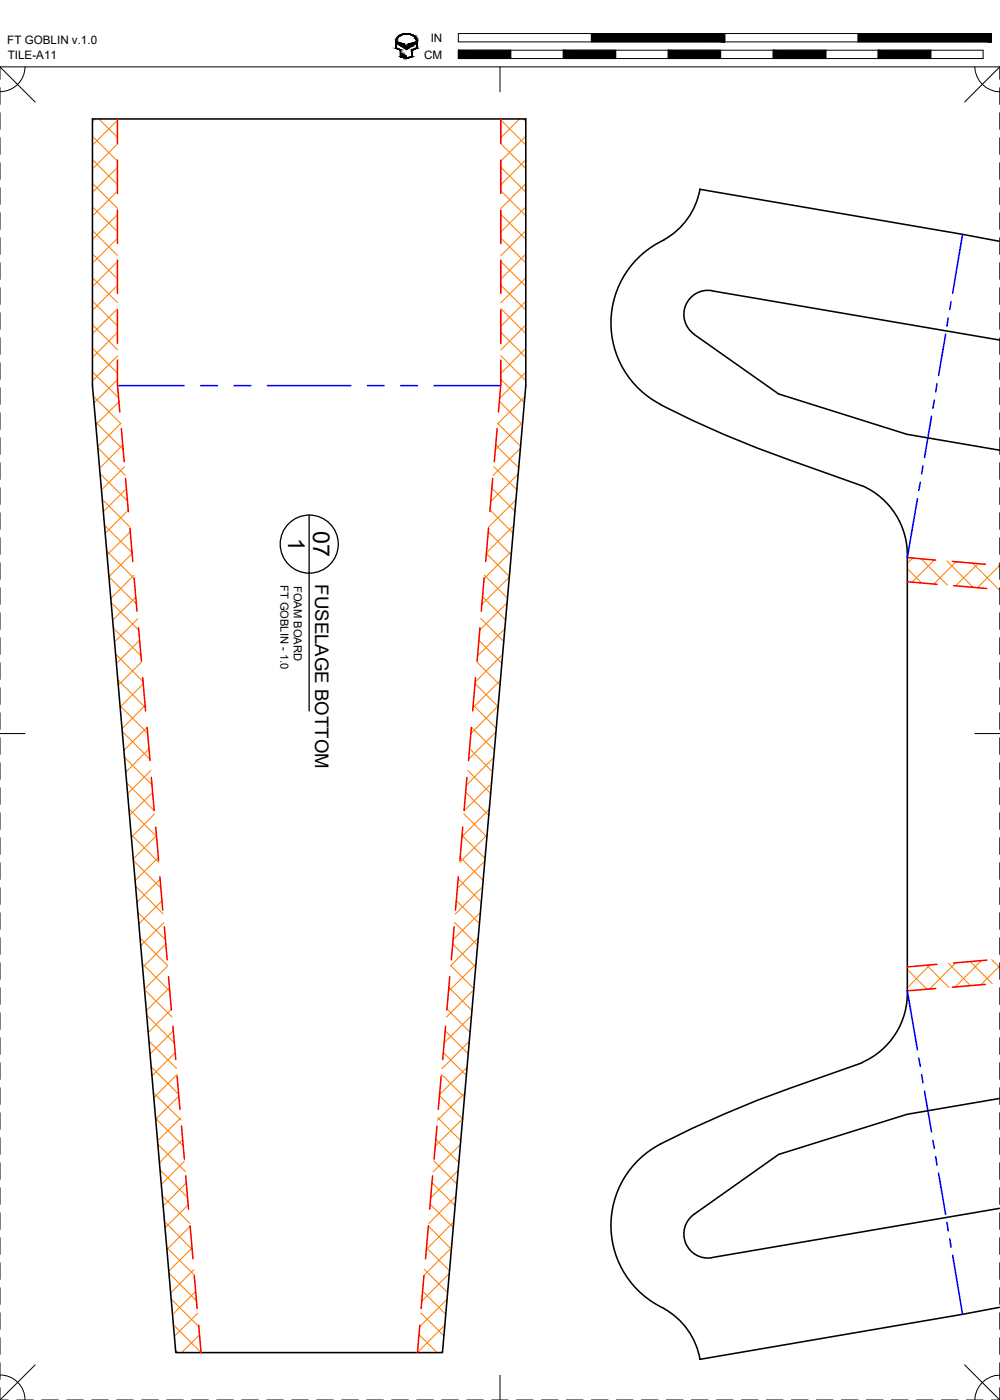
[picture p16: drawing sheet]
<svg xmlns="http://www.w3.org/2000/svg" width="190mm" height="267mm" viewBox="0 0 190 267" stroke-linecap="round" stroke-linejoin="round" font-family="sans-serif">
<defs><g id="words">
<g font-size="4.4">
<text x="59.7" y="101.2" transform="rotate(90 59.7 101.2)">07</text>
<text x="54.9" y="102.4" transform="rotate(90 54.9 102.4)">1</text>
</g>
<text font-size="3.5" x="60" y="111.3" transform="rotate(90 60 111.3)">FUSELAGE BOTTOM</text>
<g font-size="2.2">
<text x="1.4" y="8.5">FT GOBLIN v.1.0</text>
<text x="1.5" y="11.2">TILE-A11</text>
<text x="80.8" y="11.2">CM</text>
<text x="82.1" y="8">IN</text>
</g>
<g font-size="2.1">
<text x="53.4" y="111.4" transform="rotate(90 53.4 111.4)">FT GOBLIN - 1.0</text>
<text x="56" y="111.6" transform="rotate(90 56 111.6)">FOAM BOARD</text>
</g>
</g></defs>
<!-- layer: 06 CAVITY -->
<g fill="none" stroke="#ff7f00" stroke-width=".2">
<path d="M17.6 39.4l4.8 4.7M17.6 34.9l4.8 4.8M17.6 30.4l4.8 4.8M17.6 25.9l4.8 4.8M18.2 22.7l-.6 .5M18.9 22.7l3.5 3.5M22.4 22.9l-4.8 4.8M22.4 27.4l-4.8 4.8M22.4 31.9l-4.8 4.8M22.4 36.4l-4.8 4.8M95.4 36.4l4.8 4.7M95.4 31.8l4.8 4.8"/>
<path d="M95.4 27.4l4.8 4.7M95.4 22.9l4.8 4.7M99 22.7l-3.6 3.5M99.7 22.7l.5 .5M100.2 25.9l-4.8 4.8M100.2 30.5l-4.8 4.7M100.2 35l-4.8 4.7M100.2 39.4l-4.8 4.8M17.6 57.3l4.8 4.8M17.6 52.9l4.8 4.7M17.6 48.4l4.8 4.7M17.6 43.9l4.8 4.8"/>
<path d="M22.4 40.9l-4.8 4.7M22.4 45.4l-4.8 4.7M22.4 49.8l-4.8 4.8M22.4 54.4l-4.8 4.7M22.4 58.8l-4.8 4.8M95.4 58.8l4.8 4.7M95.4 54.3l4.8 4.8M95.4 49.8l4.8 4.8M95.4 45.3l4.8 4.8M95.4 40.8l4.8 4.8M100.2 43.9l-4.8 4.8M100.2 48.4l-4.8 4.8"/>
<path d="M100.2 52.9l-4.8 4.8M100.2 57.4l-4.8 4.8M17.6 70.8l5 5M17.6 66.3l4.8 4.8M17.6 61.9l4.8 4.7M17.8 75.5l5.2 5.2M22.4 63.3l-4.8 4.8M22.4 67.8l-4.8 4.8M22.4 72.3l-4.5 4.5M22.7 76.5l-4.4 4.4M95.2 76.5l4.3 4.4M95.4 72.3l4.5 4.4"/>
<path d="M95.4 67.8l4.8 4.7M95.4 63.3l4.8 4.8M100 75.5l-5.2 5.3M100.2 61.9l-4.8 4.8M100.2 66.4l-4.8 4.7M100.2 70.9l-5 4.9M18.2 80.4l5.3 5.2M18.7 85.3l5.2 5.2M19.1 90.2l5.2 5.2M19.5 95.1l5.2 5.3M23 80.7l-4.4 4.4M23.4 84.8l-4.4 4.4"/>
<path d="M23.7 88.9l-4.4 4.4M24.1 93.1l-4.4 4.4M24.5 97.2l-4.5 4.4M93.4 97.2l4.3 4.3M93.7 93l4.4 4.4M94.1 88.9l4.4 4.4M94.4 84.8l4.4 4.3M94.8 80.6l4.4 4.4M98.3 95.2l-5.2 5.2M98.7 90.3l-5.2 5.2M99.2 85.4l-5.3 5.2M99.6 80.5l-5.2 5.2"/>
<path d="M19.9 100.1l5.3 5.2M20.3 105l5.2 5.2M21.2 114.8l5.2 5.2M21.6 119.7l5.2 5.2M24.8 101.3l-4.4 4.4M25.2 105.5l-4.5 4.4 5.3 5.2M25.5 109.6l-4.4 4.4M25.9 113.7l-4.4 4.4M26.2 117.9l-4.4 4.4M91.6 117.8l4.4 4.4M91.9 113.7l4.4 4.4M92.3 109.6l4.4 4.3"/>
<path d="M92.6 105.4l4.4 4.4M93 101.3l4.4 4.4M96.2 119.8l-5.3 5.2M96.6 114.8l-5.2 5.2M97 109.9l-5.2 5.2M97.4 105l-5.2 5.2M97.9 100.1l-5.2 5.2M172.8 108.3l2.8 2.8M173.9 106.3l-1.1 1M175.5 106.5l5 5M178 106.7l-4.2 4.2M180.4 106.9l5 5"/>
<path d="M182.1 107l-4.2 4.3M185.3 107.3l5 5 .2-.1M186.3 107.4l-4.3 4.2M190.2 107.7l.3 .3M190.4 107.7l-4.2 4.3M22 124.6l5.3 5.3M22.5 129.5l5.2 5.3M22.9 134.4l5.2 5.3M23.3 139.3l5.2 5.3M26.6 122l-4.4 4.4M26.9 126.2l-4.4 4.3M27.3 130.3l-4.4 4.4"/>
<path d="M27.6 134.4l-4.3 4.4M28 138.6l-4.4 4.3M89.8 138.5l4.4 4.4M90.1 134.3l4.5 4.5M90.5 130.2l4.4 4.4M90.8 126.1l4.5 4.4M91.2 122l4.4 4.4M94.5 139.4l-5.2 5.3M94.9 134.5l-5.2 5.2M95.4 129.6l-5.3 5.2M95.7 124.7l-5.2 5.2M23.7 144.3l5.3 5.2"/>
<path d="M24.2 149.2l5.2 5.2M24.6 154.1l5.2 5.2M25 159l5.2 5.3M28.4 142.7l-4.4 4.4M28.7 146.8l-4.4 4.4M29.1 151l-4.4 4.3M29.4 155.1l-4.3 4.4M29.8 159.2l-4.4 4.4M88 159.1l4.4 4.5M88.4 155l4.4 4.4M88.7 150.9l4.4 4.4M89.1 146.7l4.4 4.5"/>
<path d="M89.4 142.6l4.4 4.4M92.8 159l-5.2 5.3M93.2 154.1l-5.2 5.3M93.7 149.2l-5.3 5.3M94.1 144.3l-5.2 5.3M25.4 163.9l5.3 5.3M25.8 168.9l5.3 5.2M26.2 173.8l5.3 5.2M26.7 178.7l5.2 5.2M30.2 163.4l-4.5 4.3M30.5 167.5l-4.4 4.4M30.9 171.6l-4.5 4.4"/>
<path d="M31.2 175.8l-4.4 4.3M31.6 179.9l-4.4 4.4M86.2 179.8l4.4 4.4M86.6 175.7l4.4 4.4M86.9 171.5l4.4 4.5M87.3 167.4l4.4 4.4M87.7 163.3l4.4 4.4M91.1 178.7l-5.2 5.2 4.4 4.5M91.5 173.8l-5.2 5.2M91.9 168.9l-5.2 5.2M92.4 164l-5.2 5.2M27.1 183.6l5.2 5.2"/>
<path d="M27.5 188.5l5.2 5.2M28 193.4l5.2 5.2M28.4 198.3l5.2 5.2M31.9 184l-4.4 4.4M32.3 188.2l-4.4 4.3M32.6 192.3l-4.4 4.4M33 196.4l-4.4 4.4M84.8 196.4l4.4 4.4M85.2 192.2l4.3 4.4M85.5 188.1l4.4 4.4M89.4 198.4l-5.2 5.2M89.8 193.5l-5.2 5.2"/>
<path d="M90.2 188.6l-5.2 5.2M90.7 183.7l-5.3 5.2M172.8 184.7l3.8 3.8M176.5 183.8l4.3 4.3M177.2 183.8l-4.4 4.4M180.7 183.5l4.2 4.3M182.1 183.4l-5 5M184.8 183.2l4.2 4.2M187 183l-5 5M188.9 182.8l1.6 1.5M190.5 184l-3.6 3.6M28.8 203.2l5.2 5.3"/>
<path d="M29.2 208.2l5.3 5.2M29.7 213.1l5.2 5.2M30.1 218l5.2 5.2M33.3 200.6l-4.3 4.3M33.7 204.7l-4.4 4.4M34.1 208.8l-4.4 4.4M34.4 213l-4.4 4.3M34.8 217.1l-4.4 4.4M83 217l4.4 4.5M83.4 212.9l4.4 4.4M83.7 208.8l4.5 4.4M84.1 204.6l4.4 4.5"/>
<path d="M84.4 200.5l4.5 4.4M87.7 218l-5.2 5.2M88.2 213.1l-5.3 5.2M88.6 208.2l-5.3 5.2M89 203.3l-5.3 5.2M30.5 222.9l5.2 5.2M30.9 227.8l5.3 5.3M31.4 232.7l5.2 5.3M31.8 237.6l5.2 5.3M35.1 221.2l-4.3 4.4M35.5 225.4l-4.4 4.3M35.9 229.5l-4.4 4.4"/>
<path d="M36.2 233.6l-4.4 4.4M36.6 237.8l-4.5 4.3M81.3 237.7l4.3 4.4M81.6 233.6l4.4 4.4M82 229.4l4.4 4.5M82.3 225.3l4.4 4.4M82.7 221.2l4.4 4.4M86 237.7l-5.2 5.2M86.4 232.8l-5.2 5.2M86.9 227.9l-5.2 5.2M87.3 222.9l-5.2 5.3M32.2 242.5l5.2 5.3"/>
<path d="M32.6 247.5l5.3 5.2M33 252.4l5.3 5.2M33.5 257.3l.3 .4M36.9 241.9l-4.4 4.4M37.3 246l-4.4 4.4M37.7 250.2l-4.5 4.3M38 254.3l-3.4 3.4M79.8 254.2l3.4 3.5M80.2 250.1l4.4 4.4M80.5 246l4.4 4.4M80.9 241.8l4.4 4.5M84.3 257.3l-.3 .4"/>
<path d="M84.7 252.4l-5.2 5.3M85.2 247.5l-5.3 5.3M85.6 242.6l-5.2 5.2"/>
</g>
<!-- layer: 01 CUT -->
<g fill="none" stroke="#000" stroke-width=".3">
<path d="M17.6 22.7h82.6v50.8l-15.9 184.2h-50.8l-15.9-184.2zM133.3 36.1l50.1 8.5 7.1 1.4M133.3 36a13.8 13.8 0 0 1-6.8 9.7M126.5 45.7a17.4 17.4 0 0 0-10.1 15.5 17.4 17.4 0 0 0 9.5 15.9M125.8 77.1a197.5 197.5 0 0 0 24.7 10.6l13.8 4.9M132.2 63.7l16.1 11.4 24.5 7.6 17.7 3.1M132.2 63.6a4.6 4.6 0 0 1-1.6-5.5 4.6 4.6 0 0 1 5-2.7l54.9 9.4M164.3 92.5a14.4 14.4 0 0 1 8.5 13.7v82.5a14.4 14.4 0 0 1-8.5 13.7M125.9 217.9a17.4 17.4 0 0 0-9.5 15.9 17.4 17.4 0 0 0 10.1 15.5M164.3 202.5l-13.8 4.8a208.2 208.2 0 0 0-24.7 10.6M190.5 209.3l-17.7 3-24.5 7.6-16.1 11.4a4.6 4.6 0 0 0-1.6 5.5 4.6 4.6 0 0 0 5 2.8M190.5 230.2l-54.9 9.4"/>
<path d="M126.5 249.3a13.8 13.8 0 0 1 6.8 9.6M190.5 249l-7.1 1.4-50.1 8.6"/>
</g>
<!-- layer: 02 SCORE -->
<g fill="none" stroke="#f00" stroke-width=".3">
<path d="M22.4 22.7v4.6M22.4 30.5v6.4M95.4 22.7v4.6M95.4 30.5v6.4M22.4 40v6.4M22.4 49.6v6.3M22.4 59.1v6.3M95.4 40v6.4M95.4 49.6v6.3M95.4 59.1v6.3M22.4 68.6v4.7l.4 5.2M95.4 68.6v4.7l-.4 5.2"/>
<path d="M23.1 81.7l.6 6.3M23.9 91.1l.6 6.4M93.9 91.1l-.6 6.4M94.7 81.7l-.5 6.3M24.8 100.6l.5 6.4M25.5 110.1l.6 6.3M26.4 119.6l.5 6.4M91.4 119.6l-.5 6.4M92.2 110.1l-.5 6.3M93.1 100.6l-.6 6.4M172.8 106.2l5.5 .5M172.8 110.8l5.7 .5"/>
<path d="M181.4 107l6.3 .5M181.7 111.6l6.3 .5M27.2 129.1l.5 6.3M28 138.6l.6 6.3M89.8 138.6l-.5 6.3M90.6 129.1l-.6 6.3M28.8 148.1l.6 6.3M29.7 157.6l.5 6.3M88.2 157.6l-.6 6.3M89 148.1l-.6 6.3M30.5 167l.5 6.4M31.3 176.6l.6 6.3"/>
<path d="M86.5 176.6l-.5 6.3M87.3 167l-.5 6.4M32.1 186l.5 6.4M32.9 195.5l.6 6.4M84.9 195.5l-.6 6.4M85.7 186l-.6 6.4M178.3 188.3l-5.5 .5M178.5 183.7l-5.7 .5M187.7 187.5l-6.3 .6M188 182.9l-6.3 .6M33.7 205l.6 6.3M34.6 214.5l.5 6.3"/>
<path d="M83.2 214.5l-.5 6.3M84 205l-.5 6.3M35.4 224l.5 6.3M36.2 233.5l.6 6.3M81.6 233.5l-.5 6.3M82.4 224l-.5 6.3M37 243l.6 6.3M37.9 252.5l.4 5.2M80 252.5l-.5 5.2M80.8 243l-.6 6.3"/>
</g>
<!-- layer: 03 CREASE -->
<g fill="none" stroke="#00f" stroke-width=".3">
<path d="M181.2 57.4l-.3 1.6M183.4 44.6l-1.9 11.3M22.4 73.5h12.7M38.3 73.5h3.1M44.6 73.5h3.2M51 73.5h15.8M70 73.5h3.2M76.4 73.5h3.1M82.7 73.5h12.7M177.5 79.3l-1.4 7.9M178 76.2l-.3 1.6M178.5 73.1l-.2 1.6"/>
<path d="M180.1 63.7l-1.3 7.8M180.6 60.6l-.2 1.5M174.8 95l-2 11.2M175.3 91.9l-.3 1.5M175.8 88.7l-.2 1.6M172.8 188.8l2 11.2M175 201.6l.3 1.5M175.6 204.7l.2 1.6M176.1 207.9l1.4 7.8M177.7 217.2l.3 1.6M178.3 220.4l.2 1.6M178.8 223.5l1.3 7.8"/>
<path d="M180.4 232.9l.2 1.6M180.9 236l.3 1.6M181.5 239.1l1.9 11.3"/>
</g>
<!-- layer: 23 NOTES -->
<g fill="none" stroke="#000" stroke-width=".25">
<path d="M58.9 98.1v37.3"/>
<circle cx="58.9" cy="103.7" r="5.5"/>
</g>
<!-- layer: 22 TILED -->
<g fill="none" stroke="#000" stroke-width=".19">
<path d="M0 12.7l6.7 6.7M0 16.7v3.2M4.8 12.7a4.7 4.7 0 0 1-4.8 4.8M75.6 7.9a2 2 0 0 1 3.2-1l.5 .6 .1 1.7-.9 .3v1.3l-1.1 .2-.1-.3v.3h-.2v-.4h-.1v.3h-.1v-.5h-.1v.5l-.2-.1v-.6h-.1v.6h-.1v-1.3l-.9-.3v-1.3M75.7 8l1.3 .4 .2 .4h.4l.2-.4 1.4-.4v.3l-1.8 1.2-1.7-1.2zM75.8 7a2.26 2.26 0 0 1 3.6 .6l.1 1.6-.9 .4v1.2l-1.2 .4-1.1-.4v-1.3l-.9-.3a2.64 2.64 0 0 1 .4-2.2zM87.3 6.4h101.6v1.6h-101.6zM87.3 9.6h100v1.6h-100zM95.3 12.7v4.8M97.3 9.6v1.6M107.3 9.6v1.6M112.7 6.4v1.6"/>
<path d="M117.3 9.6v1.6M127.3 9.6v1.6M137.3 9.6v1.6M138.1 6.4v1.6M147.3 9.6v1.6M157.3 9.6v1.6M163.5 6.4v1.6M167.3 9.6v1.6M177.3 9.6v1.6M185.7 12.7a4.9 4.9 0 0 0 4.8 4.8M190.5 12.7h-190.5v2.4M190.5 12.7l-6.7 6.7"/>
<path d="M190.5 12.7v2.4M190.5 16.7v3.2M0 21.5v3.1M0 26.2v3.2M0 31v3.2M0 35.8v3.1M190.5 21.5v3.1M190.5 26.2v3.2M190.5 31v3.2M190.5 35.8v3.1M0 40.5v3.2M0 45.3v3.2"/>
<path d="M0 50v3.2M0 54.8v3.2M0 59.6v3.1M190.5 40.5v3.2M190.5 45.3v3.2M190.5 50v3.2M190.5 54.8v3.2M190.5 59.6v3.1M0 64.3v3.2M0 69.1v3.2M0 73.9v3.1M0 78.6v3.2"/>
<path d="M190.5 64.3v3.2M190.5 69.1v3.2M190.5 73.9v3.1M190.5 78.6v3.2M0 83.4v3.2M0 88.1v3.2M0 92.9v3.2M0 97.7v3.1M190.5 83.4v3.2M190.5 88.1v3.2M190.5 92.9v3.2M190.5 97.7v3.1"/>
<path d="M0 102.4v3.2M0 107.2v3.2M0 112v3.1M0 116.7v3.2M190.5 102.4v3.2M190.5 107.2v3.2M190.5 112v3.1M190.5 116.7v3.2M0 139.7h4.8M0 121.5v3.2M0 126.3v3.1M0 131v3.2"/>
<path d="M0 135.8v3.2M185.7 139.7h4.8M190.5 121.5v3.2M190.5 126.3v3.1M190.5 131v3.2M190.5 135.8v3.2M0 140.5v3.2M0 145.3v3.2M0 150.1v3.1M0 154.8v3.2M0 159.6v3.2M190.5 140.5v3.2"/>
<path d="M190.5 145.3v3.2M190.5 150.1v3.1M190.5 154.8v3.2M190.5 159.6v3.2M0 164.4v3.1M0 169.1v3.2M0 173.9v3.2M0 178.6v3.2M190.5 164.4v3.1M190.5 169.1v3.2M190.5 173.9v3.2M190.5 178.6v3.2"/>
<path d="M0 183.4v3.2M0 188.2v3.1M0 192.9v3.2M0 197.7v3.2M190.5 183.4v3.2M190.5 188.2v3.1M190.5 192.9v3.2M190.5 197.7v3.2M0 202.5v3.1M0 207.2v3.2M0 212v3.2M0 216.7v3.2"/>
<path d="M190.5 202.5v3.1M190.5 207.2v3.2M190.5 212v3.2M190.5 216.7v3.2M0 221.5v3.2M0 226.3v3.1M0 231v3.2M0 235.8v3.2M190.5 221.5v3.2M190.5 226.3v3.1M190.5 231v3.2M190.5 235.8v3.2"/>
<path d="M0 240.6v3.1M0 245.3v3.2M0 250.1v3.2M0 254.8v3.2M0 259.6v3.2M190.5 240.6v3.1M190.5 245.3v3.2M190.5 250.1v3.2M190.5 254.8v3.2M190.5 259.6v3.2M0 264.4v2.3M0 266.7h1.6"/>
<path d="M0 261.9a4.7 4.7 0 0 1 4.8 4.8M3.2 266.7h3.2M6.7 260l-6.7 6.7M7.9 266.7h3.2M12.7 266.7h3.2M17.5 266.7h3.1M22.2 266.7h3.2M27 266.7h3.2M31.8 266.7h3.1M36.5 266.7h3.2M41.3 266.7h3.2M46 266.7h3.2"/>
<path d="M50.8 266.7h3.2M55.6 266.7h3.1M60.3 266.7h3.2M65.1 266.7h3.2M69.9 266.7h3.1M74.6 266.7h3.2M79.4 266.7h3.2M84.1 266.7h3.2M88.9 266.7h3.2M93.7 266.7h3.1M95.3 262v4.7M98.4 266.7h3.2"/>
<path d="M103.1 266.7h3.2M107.9 266.7h3.2M112.7 266.7h3.1M117.4 266.7h3.2M122.2 266.7h3.2M127 266.7h3.1M131.7 266.7h3.2M136.5 266.7h3.2M141.2 266.7h3.2M146 266.7h3.2M150.8 266.7h3.1M155.5 266.7h3.2"/>
<path d="M160.3 266.7h3.2M165.1 266.7h3.1M169.8 266.7h3.2M174.6 266.7h3.2M179.3 266.7h3.2M183.8 260l6.7 6.7M184.1 266.7h3.2M188.9 266.7h1.6M190.5 262a4.8 4.8 0 0 0-4.8 4.7M190.5 264.4v2.3"/>
</g>
<g fill="#000" stroke="#000" stroke-width=".19">
<path d="M75.7 8l1.1 .3h-1.1zM76.4 8.8h2.1l-1.1 .7zM77 11h.8l-.4 .2zM77 6.4h.8zM78 8.3l1.2-.3v.3z"/>
<path d="M75.4 7.9l.1 1.3v-1.3zM75.4 7.9l.1 1.3h-.1z"/>
<path d="M75.4 9.2h.3zM75.4 9.2h.3z"/>
<path d="M75.5 7.6l.1 .1zM75.5 7.6l.1 .1z"/>
<path d="M75.5 7.7v.2l.1-.2zM75.5 7.7v.2h-.1z"/>
<path d="M75.6 7.4v.2l.1-.2zM75.6 7.4l-.1 .2z"/>
<path d="M75.6 7.3h.1zM75.6 7.3l.1 .1z"/>
<path d="M75.4 9.2l1 .3zM75.4 9.2l1 .3z"/>
<path d="M75.7 7.1v.2l.1-.2zM75.7 7.1v.2h-.1z"/>
<path d="M75.8 7v.1l.1-.1zM75.8 7l-.1 .1z"/>
<path d="M75.9 6.9v.1l.1-.1zM75.8 7l.1-.1z"/>
<path d="M76 6.8v.1l.2-.1zM76 6.8l-.1 .1z"/>
<path d="M76.1 6.7l.1 .1 .1-.1zM76 6.8l.1-.1 .1 .1z"/>
<path d="M76.1 9.5h.3zM76.1 9.5h.3z"/>
<path d="M76.3 9.5l.1 1.3v-1.3zM76.3 9.5l.1 1.3h-.1z"/>
<path d="M76.3 10.8h.1zM76.3 10.8h.1z"/>
<path d="M76.5 10.8h.1zM76.5 10.8h.1z"/>
<path d="M76.3 10.8h.2zM76.3 10.8h.2z"/>
<path d="M76.3 6.6v.1l.2-.1zM76.1 6.7l.2-.1z"/>
<path d="M76.4 6.6h.2zM76.3 6.6h.2z"/>
<path d="M76.5 10.2l.1 .6v-.6zM76.5 10.2l.1 .6h-.1z"/>
<path d="M76.3 10.8h.3zM76.3 10.8h.3zM76.3 10.8h.3zM76.3 10.8h.3z"/>
<path d="M76.3 10.8h.3zM76.3 10.8h.3z"/>
<path d="M76.3 10.8l.5 .1zM76.3 10.8l.5 .1z"/>
<path d="M75.7 8.3l1.3 .1zM75.7 8.3l1.3 .1z"/>
<path d="M76.6 6.5v.1l.3-.1zM76.4 6.6l.2-.1z"/>
<path d="M76.8 10.4l.1 .4v-.4zM76.8 10.4l.1 .4h-.1z"/>
<path d="M76.8 10.8l.1 .1zM76.8 10.8l.1 .1z"/>
<path d="M76.4 10.9h.5zM76.4 10.9h.5z"/>
<path d="M76.5 10.9h.5zM76.5 10.9h.5z"/>
<path d="M77 10.9h.1zM77 10.9h.1z"/>
<path d="M75.8 8.4l1.2 .2v-.2zM75.8 8.4l1.2 .2h-.9z"/>
<path d="M76.1 8.6l1.1 .2-.2-.2zM76.1 8.6l1.1 .2h-.8z"/>
<path d="M76.6 6.5h.5zM76.6 6.5h.3z"/>
<path d="M77 10.6l.1 .3v-.3zM77 10.6l.1 .3h-.1z"/>
<path d="M76.7 10.9l.4 .1zM76.7 10.9l.4 .1z"/>
<path d="M76.8 11h.5zM76.8 11h.5z"/>
<path d="M76.7 6.5h.5zM76.6 6.5h.5z"/>
<path d="M77.3 10.7l.1 .3zM77.3 10.7l.1 .3z"/>
<path d="M77.3 11h.1zM77.3 11h.1z"/>
<path d="M76.9 11h.5zM76.9 11h.5z"/>
<path d="M77 6.4l1.1 .1zM76.7 6.5l.3-.1 1.1 .1z"/>
<path d="M77.5 11h.4zM77.4 11h.4z"/>
<path d="M77.6 6.5h.6zM77.6 6.5h.6z"/>
<path d="M77.7 6.5h.6zM77.7 6.5h.6z"/>
<path d="M78 6.5l.5 .1zM78 6.5l.5 .1z"/>
<path d="M78.3 6.6h.2zM78.3 6.6h.2z"/>
<path d="M78.3 6.6l.5 .1zM78.3 6.6l.5 .1z"/>
<path d="M78.5 9.6l.1 1.2v-1.2zM78.5 9.6l.1 1.2h-.1z"/>
<path d="M78.5 10.8h.1zM78.2 10.8h.4z"/>
<path d="M77.9 11l.7-.2h-.4zM77.5 11l.7-.2-.3 .2z"/>
<path d="M78.6 6.7l.3 .1zM78.6 6.7l.3 .1z"/>
<path d="M78.5 9.5l.1 .1 .2-.1zM78.5 9.5l.1 .1z"/>
<path d="M77.8 8.6l.7 .2 .3-.2zM77.6 8.8l.2-.2 .7 .2z"/>
<path d="M78.7 6.8l.3 .1zM78.7 6.8l.3 .1z"/>
<path d="M78.9 6.9l.2 .1zM78.9 6.9l.2 .1z"/>
<path d="M77.8 8.4l1 .2 .3-.2zM77.8 8.4l1 .2h-1z"/>
<path d="M79 7l.2 .1zM79 7l.2 .1z"/>
<path d="M79.1 7.1l.2 .2zM79.1 7.1l.2 .2z"/>
<path d="M78 8.3h1.2zM77.8 8.4h1.3z"/>
<path d="M79.2 7.3l.1 .1zM79.2 7.3l.1 .1z"/>
<path d="M79.2 7.4l.2 .2zM79.2 7.4l.2 .2z"/>
<path d="M79.3 7.6l.1 .1zM79.3 7.6l.1 .1z"/>
<path d="M79.3 7.7l.2 .2zM79.3 7.7l.2 .2z"/>
<path d="M79.4 7.9l.1 1.3v-1.3zM79.4 7.9l.1 1.3h-.1z"/>
<path d="M79.4 9.2h.1zM79.2 9.2h.3z"/>
<path d="M78.8 9.5l.7-.3h-.3zM78.5 9.5l.7-.3-.4 .3z"/>
<path d="M87.3 9.6l10 1.6v-1.6zM87.3 9.6l10 1.6h-10z"/>
<path d="M107.3 9.6l10 1.6v-1.6zM107.3 9.6l10 1.6h-10z"/>
<path d="M127.3 9.6l10 1.6v-1.6zM127.3 9.6l10 1.6h-10z"/>
<path d="M112.7 6.4l25.4 1.6v-1.6zM112.7 6.4l25.4 1.6h-25.4z"/>
<path d="M147.3 9.6l10 1.6v-1.6zM147.3 9.6l10 1.6h-10z"/>
<path d="M167.3 9.6l10 1.6v-1.6zM167.3 9.6l10 1.6h-10z"/>
<path d="M163.5 6.4l25.4 1.6v-1.6zM163.5 6.4l25.4 1.6h-25.4z"/>
</g>
<use href="#words"/>
</svg>
